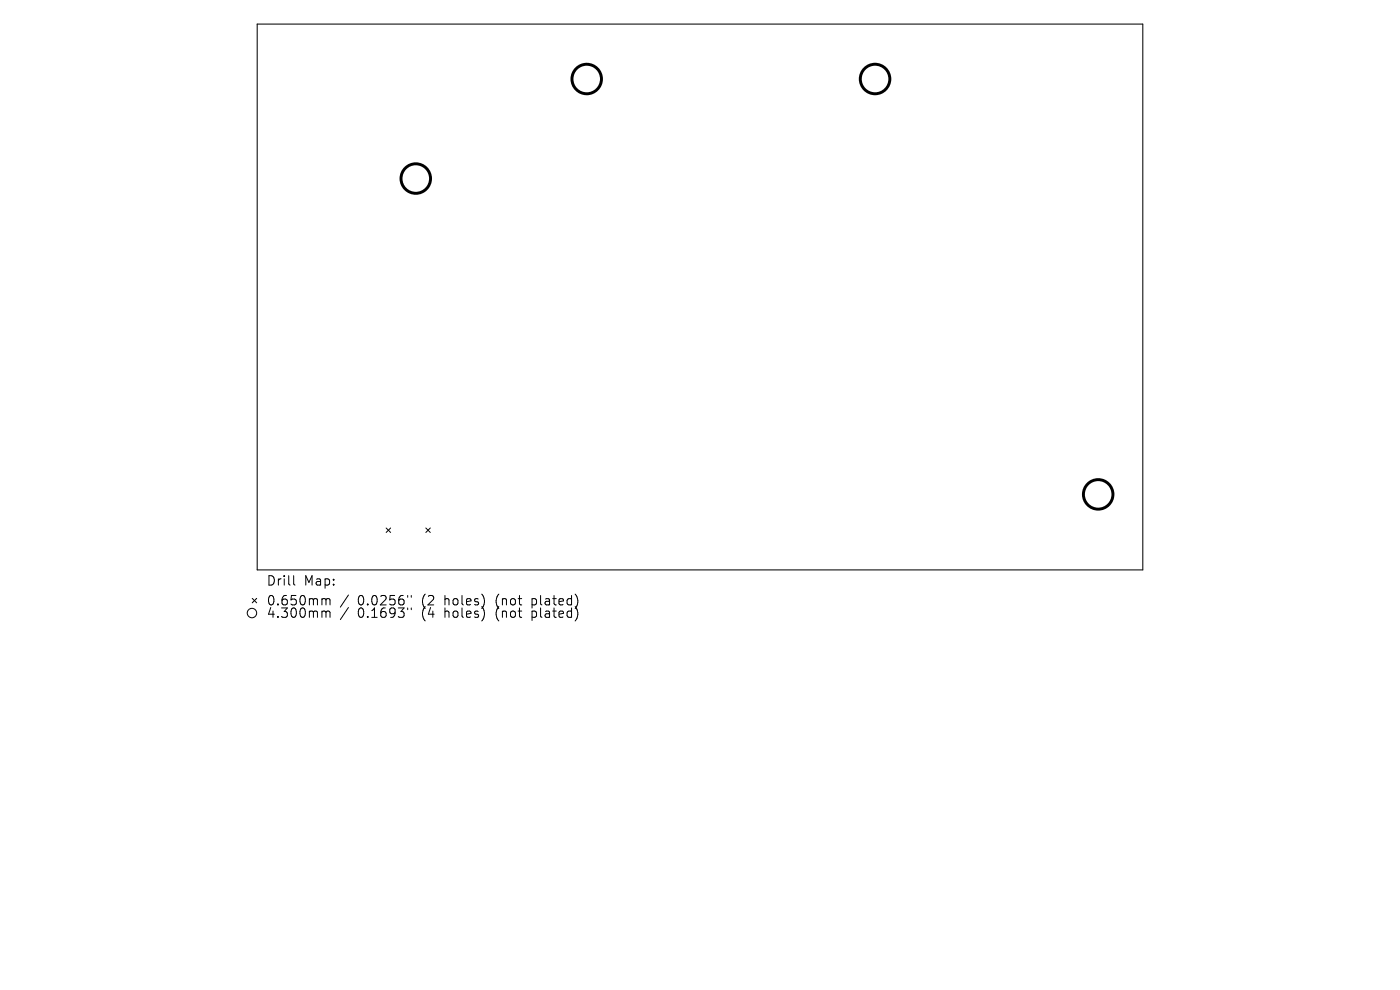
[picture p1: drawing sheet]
<svg xmlns="http://www.w3.org/2000/svg" width="297mm" height="210mm" viewBox="0 0 297 210" stroke-linecap="round" stroke-linejoin="round" font-family="sans-serif">
<defs><g id="words">
<g font-size="2.8">
<text x="56.5" y="124.5">Drill</text>
<text x="64.5" y="124.5">Map:</text>
<text x="56.5" y="128.7">0.650mm</text>
<text x="56.5" y="131.3">4.300mm</text>
<text x="75.9" y="128.7">0.0256&quot;</text>
<text x="75.9" y="131.3">0.1693&quot;</text>
<text x="89.6" y="128.7">(2</text>
<text x="89.6" y="131.3">(4</text>
<text x="94.6" y="128.7">holes)</text>
<text x="94.6" y="131.3">holes)</text>
<text x="105.6" y="128.7">(not</text>
<text x="105.6" y="131.3">(not</text>
<text x="113.5" y="128.7">plated)</text>
<text x="113.5" y="131.3">plated)</text>
</g>
</g></defs>
<path d="M54.6 5.1h187.8v115.8h-187.8z" fill="none" stroke="#000" stroke-width=".22"/>
<g fill="none" stroke="#000" stroke-width=".21">
<path d="M81.9 112l1 1M82.9 112l-1 1M90.3 112l1 1M91.3 112l-1 1M53.5 126.9l1 1M54.5 126.9l-1 1M62.3 122.1v1.7l.3 .3M68.6 127l.5 .1 .1 .2M68.6 129.6h.3l.3 .3M69.2 127.3l.2-.3 .5 .1 .1 1.2M69.2 127.3v1M69.2 129.9v1.1"/>
<path d="M69.2 129.9l.2-.3 .5 .1 .1 1.3M73.9 126.2l-1.7 2.6M73.9 128.9l-1.7 2.5M86.5 126.3v.4M86.5 129v.3M87.3 126.3v.4M87.3 129v.3"/>
<circle cx="53.5" cy="130" r="1"/>
</g>
<g fill="none" stroke="#000" stroke-width=".63">
<circle cx="124.5" cy="16.8" r="3.1"/>
<circle cx="185.6" cy="16.8" r="3.1"/>
<circle cx="88.2" cy="37.9" r="3.1"/>
<circle cx="233" cy="104.9" r="3.1"/>
</g>
<use href="#words"/>
</svg>
